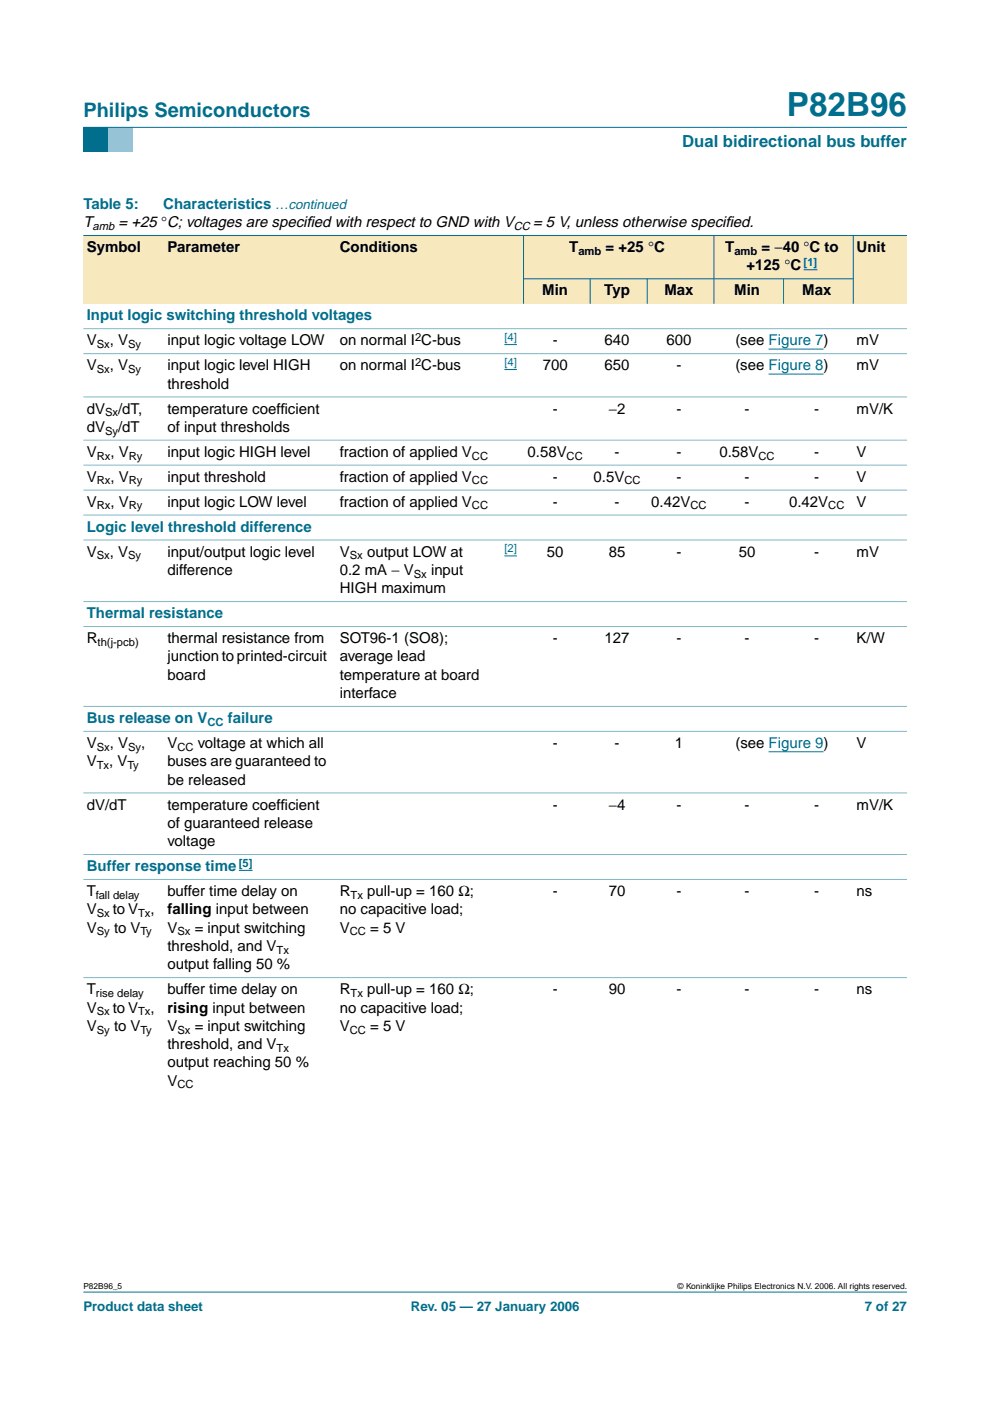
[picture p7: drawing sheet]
<svg xmlns="http://www.w3.org/2000/svg" width="210mm" height="297mm" viewBox="0 0 210 297" stroke-linecap="round" stroke-linejoin="round" font-family="sans-serif">
<defs><g id="words">
<text font-size="7.1" fill="#006e8c" x="166.8" y="24.7">P82B96</text>
<text font-size="4.2" fill="#006e8c" x="17.7" y="24.9">Philips Semiconductors</text>
<text font-size="3.5" fill="#006e8c" x="144.7" y="31.1">Dual bidirectional bus buffer</text>
<g font-size="3.2" fill="#006e8c">
<text x="17.7" y="44.3">Table 5:</text>
<text x="34.6" y="44.3">Characteristics …continued</text>
<text x="18.4" y="67.9">Input logic switching threshold voltages</text>
<text x="18.4" y="112.7">Logic level threshold difference</text>
<text x="18.4" y="131.1">Thermal resistance</text>
<text x="18.4" y="153.3">Bus release on V</text>
<text x="48.3" y="153.3">failure</text>
<text x="18.4" y="184.7">Buffer response time</text>
</g>
<g font-size="3.2">
<text x="17.7" y="48.2">T</text>
<text x="18.4" y="53.5">Symbol</text>
<text x="25.1" y="48.2">= +25 °C; voltages are specif</text>
<text x="35.5" y="53.5">Parameter</text>
<text x="65" y="48.2">ied with respect to GND with V</text>
<text x="72" y="53.5">Conditions</text>
<text x="113" y="48.2">= 5 V, unless otherwise specif</text>
<text x="120.7" y="53.5">T</text>
<text x="128.4" y="53.5">= +25 °C</text>
<text x="153.8" y="53.5">T</text>
<text x="153.8" y="48.2">ied.</text>
<text x="161.5" y="53.5">= −40 °C to</text>
<text x="181.6" y="53.5">Unit</text>
<text x="158.3" y="57.3">+125 °C</text>
<text x="115" y="62.6">Min</text>
<text x="128.1" y="62.6">Typ</text>
<text x="140.9" y="62.6">Max</text>
<text x="155.7" y="62.6">Min</text>
<text x="170.1" y="62.6">Max</text>
<text x="18.4" y="73.2">V</text>
<text x="23.3" y="73.2">, V</text>
<text x="35.5" y="73.2">input logic voltage LOW</text>
<text x="72" y="73.2">on normal I C-bus</text>
<text x="117.2" y="73.2">-</text>
<text x="128.2" y="73.2">640</text>
<text x="141.3" y="73.2">600</text>
<text x="155.9" y="73.2">(see Figure 7)</text>
<text x="181.6" y="73.2">mV</text>
<text x="18.4" y="78.5">V</text>
<text x="23.3" y="78.5">, V</text>
<text x="35.5" y="78.5">input logic level HIGH</text>
<text x="35.5" y="82.4">threshold</text>
<text x="72" y="78.5">on normal I C-bus</text>
<text x="115.1" y="78.5">700</text>
<text x="128.2" y="78.5">650</text>
<text x="143.4" y="78.5">-</text>
<text x="155.9" y="78.5">(see Figure 8)</text>
<text x="181.6" y="78.5">mV</text>
<text x="18.4" y="87.7">dV</text>
<text x="25.1" y="87.7">/dT,</text>
<text x="35.5" y="87.7">temperature coeff</text>
<text x="59.5" y="87.7">icient</text>
<text x="117.2" y="87.7">-</text>
<text x="129.1" y="87.7">−2</text>
<text x="143.4" y="87.7">-</text>
<text x="157.9" y="87.7">-</text>
<text x="172.6" y="87.7">-</text>
<text x="181.6" y="87.7">mV/K</text>
<text x="18.4" y="91.6">dV</text>
<text x="25.1" y="91.6">/dT</text>
<text x="35.5" y="91.6">of input thresholds</text>
<text x="18.4" y="96.9">V</text>
<text x="23.4" y="96.9">, V</text>
<text x="35.5" y="96.9">input logic HIGH level</text>
<text x="72" y="96.9">fraction of applied V</text>
<text x="111.8" y="96.9">0.58V</text>
<text x="130.3" y="96.9">-</text>
<text x="143.4" y="96.9">-</text>
<text x="152.5" y="96.9">0.58V</text>
<text x="172.6" y="96.9">-</text>
<text x="181.6" y="96.9">V</text>
<text x="18.4" y="107.4">V</text>
<text x="18.4" y="102.1">V</text>
<text x="23.4" y="102.1">, V</text>
<text x="23.4" y="107.4">, V</text>
<text x="35.5" y="102.1">input threshold</text>
<text x="35.5" y="107.4">input logic LOW level</text>
<text x="72" y="102.1">fraction of applied V</text>
<text x="72" y="107.4">fraction of applied V</text>
<text x="117.2" y="102.1">-</text>
<text x="117.2" y="107.4">-</text>
<text x="125.8" y="102.1">0.5V</text>
<text x="130.3" y="107.4">-</text>
<text x="138.1" y="107.4">0.42V</text>
<text x="143.4" y="102.1">-</text>
<text x="157.9" y="102.1">-</text>
<text x="157.9" y="107.4">-</text>
<text x="167.3" y="107.4">0.42V</text>
<text x="172.6" y="102.1">-</text>
<text x="181.6" y="102.1">V</text>
<text x="181.6" y="107.4">V</text>
<text x="18.4" y="118">V</text>
<text x="23.3" y="118">, V</text>
<text x="35.5" y="118">input/output logic level</text>
<text x="72" y="118">V</text>
<text x="77.8" y="118">output LOW at</text>
<text x="115.9" y="118">50</text>
<text x="129.1" y="118">85</text>
<text x="143.4" y="118">-</text>
<text x="156.6" y="118">50</text>
<text x="172.6" y="118">-</text>
<text x="181.6" y="118">mV</text>
<text x="35.5" y="121.9">difference</text>
<text x="72" y="125.8">HIGH maximum</text>
<text x="72" y="121.9">0.2 mA − V</text>
<text x="91.4" y="121.9">input</text>
<text x="18.4" y="136.4">R</text>
<text x="35.5" y="136.4">thermal resistance from</text>
<text x="72" y="136.4">SOT96-1 (SO8);</text>
<text x="117.2" y="136.4">-</text>
<text x="128.2" y="136.4">127</text>
<text x="143.4" y="136.4">-</text>
<text x="157.9" y="136.4">-</text>
<text x="172.6" y="136.4">-</text>
<text x="181.6" y="136.4">K/W</text>
<text x="35.5" y="140.2">junction to printed-circuit</text>
<text x="72" y="140.2">average lead</text>
<text x="35.5" y="144.1">board</text>
<text x="72" y="144.1">temperature at board</text>
<text x="72" y="148">interface</text>
<text x="18.4" y="158.6">V</text>
<text x="23.3" y="158.6">, V</text>
<text x="30" y="158.6">,</text>
<text x="35.5" y="158.6">V</text>
<text x="41.9" y="158.6">voltage at which all</text>
<text x="117.2" y="158.6">-</text>
<text x="130.3" y="158.6">-</text>
<text x="143.1" y="158.6">1</text>
<text x="155.9" y="158.6">(see Figure 9)</text>
<text x="181.6" y="158.6">V</text>
<text x="18.4" y="162.5">V</text>
<text x="23.2" y="162.5">, V</text>
<text x="35.5" y="162.5">buses are guaranteed to</text>
<text x="35.5" y="166.4">be released</text>
<text x="18.4" y="171.6">dV/dT</text>
<text x="35.5" y="171.6">temperature coeff</text>
<text x="59.5" y="171.6">icient</text>
<text x="117.2" y="171.6">-</text>
<text x="129.1" y="171.6">−4</text>
<text x="143.4" y="171.6">-</text>
<text x="157.9" y="171.6">-</text>
<text x="172.6" y="171.6">-</text>
<text x="181.6" y="171.6">mV/K</text>
<text x="35.5" y="175.5">of guaranteed release</text>
<text x="35.5" y="179.4">voltage</text>
<text x="18.4" y="190">T</text>
<text x="35.5" y="190">buffer time delay on</text>
<text x="72" y="190">R</text>
<text x="77.9" y="190">pull-up = 160 Ω;</text>
<text x="117.2" y="190">-</text>
<text x="129.1" y="190">70</text>
<text x="143.4" y="190">-</text>
<text x="157.9" y="190">-</text>
<text x="172.6" y="190">-</text>
<text x="181.6" y="190">ns</text>
<text x="18.4" y="197.7">V</text>
<text x="18.4" y="193.9">V</text>
<text x="23.9" y="193.9">to V</text>
<text x="24.2" y="197.7">to V</text>
<text x="31.9" y="193.9">,</text>
<text x="35.5" y="193.9">falling input between</text>
<text x="35.5" y="197.7">V</text>
<text x="41.3" y="197.7">= input switching</text>
<text x="72" y="193.9">no capacitive load;</text>
<text x="72" y="197.7">V</text>
<text x="78.5" y="197.7">= 5 V</text>
<text x="35.5" y="201.6">threshold, and V</text>
<text x="35.5" y="205.5">output falling 50 %</text>
<text x="18.4" y="210.8">T</text>
<text x="18.4" y="214.7">V</text>
<text x="23.9" y="214.7">to V</text>
<text x="31.9" y="214.7">,</text>
<text x="35.5" y="210.8">buffer time delay on</text>
<text x="35.5" y="214.7">rising input between</text>
<text x="72" y="214.7">no capacitive load;</text>
<text x="72" y="210.8">R</text>
<text x="77.9" y="210.8">pull-up = 160 Ω;</text>
<text x="117.2" y="210.8">-</text>
<text x="129.1" y="210.8">90</text>
<text x="143.4" y="210.8">-</text>
<text x="157.9" y="210.8">-</text>
<text x="172.6" y="210.8">-</text>
<text x="181.6" y="210.8">ns</text>
<text x="18.4" y="218.6">V</text>
<text x="24.2" y="218.6">to V</text>
<text x="35.5" y="218.6">V</text>
<text x="41.3" y="218.6">= input switching</text>
<text x="72" y="218.6">V</text>
<text x="78.5" y="218.6">= 5 V</text>
<text x="35.5" y="226.3">output reaching 50 %</text>
<text x="35.5" y="222.4">threshold, and V</text>
<text x="35.5" y="230.2">V</text>
</g>
<g font-size="2.8" fill="#006e8c">
<text x="17.7" y="278">Product data sheet</text>
<text x="87.1" y="278">Rev. 05 — 27 January 2006</text>
<text x="183.4" y="278">7 of 27</text>
</g>
<g font-size="2.4">
<text x="19.6" y="48.7">amb</text>
<text x="108.9" y="48.7">CC</text>
<text x="122.6" y="54">amb</text>
<text x="155.7" y="54">amb</text>
<text x="20.5" y="73.8">Sx</text>
<text x="27.2" y="73.8">Sy</text>
<text x="88" y="72.3">2</text>
<text x="88" y="77.6">2</text>
<text x="20.5" y="79.1">Sx</text>
<text x="27.2" y="79.1">Sy</text>
<text x="22.3" y="88.3">Sx</text>
<text x="22.3" y="92.1">Sy</text>
<text x="20.5" y="97.4">Rx</text>
<text x="27.3" y="97.4">Ry</text>
<text x="100.1" y="97.4">CC</text>
<text x="120.1" y="97.4">CC</text>
<text x="160.8" y="97.4">CC</text>
<text x="20.5" y="102.7">Rx</text>
<text x="27.3" y="102.7">Ry</text>
<text x="100.1" y="102.7">CC</text>
<text x="132.4" y="102.7">CC</text>
<text x="20.5" y="108">Rx</text>
<text x="27.3" y="108">Ry</text>
<text x="100.1" y="108">CC</text>
<text x="146.4" y="108">CC</text>
<text x="175.6" y="108">CC</text>
<text x="20.5" y="118.6">Sx</text>
<text x="27.2" y="118.6">Sy</text>
<text x="74.2" y="118.6">Sx</text>
<text x="87.7" y="122.5">Sx</text>
<text x="20.7" y="136.9">th(j-pcb)</text>
<text x="20.5" y="159.2">Sx</text>
<text x="27.2" y="159.2">Sy</text>
<text x="37.6" y="159.2">CC</text>
<text x="20.5" y="163">Tx</text>
<text x="27" y="163">Ty</text>
<text x="20.3" y="190.6">fall delay</text>
<text x="74.3" y="190.6">Tx</text>
<text x="20.5" y="194.4">Sx</text>
<text x="29.3" y="194.4">Tx</text>
<text x="20.5" y="198.3">Sy</text>
<text x="29.8" y="198.3">Ty</text>
<text x="37.6" y="198.3">Sx</text>
<text x="58.6" y="202.2">Tx</text>
<text x="74.2" y="198.3">CC</text>
<text x="20.3" y="211.4">rise delay</text>
<text x="20.5" y="215.3">Sx</text>
<text x="29.3" y="215.3">Tx</text>
<text x="74.3" y="211.4">Tx</text>
<text x="20.5" y="219.1">Sy</text>
<text x="29.8" y="219.1">Ty</text>
<text x="37.6" y="219.1">Sx</text>
<text x="74.2" y="219.1">CC</text>
<text x="58.6" y="223">Tx</text>
<text x="37.6" y="230.8">CC</text>
</g>
<g font-size="2.4" fill="#00f">
<text x="170.4" y="56.4">[1]</text>
<text x="106.9" y="72.3">[4]</text>
<text x="106.9" y="77.6">[4]</text>
<text x="106.9" y="117.1">[2]</text>
<text x="50.6" y="183.7">[5]</text>
</g>
<text font-size="2.4" fill="#006e8c" x="44" y="153.9">CC</text>
<g font-size="1.8">
<text x="17.7" y="273.4">P82B96_5</text>
<text x="143.7" y="273.4">© Koninklijke Philips Electronics N.V. 2006. All rights reserved.</text>
</g>
</g></defs>
<path d="M17.7 273.9h174.6z" fill="#006e8c" stroke="#006e8c" stroke-width=".21"/>
<path d="M17.7 27h5.3v5.3h-5.3z" fill-rule="evenodd" fill="#006e8c"/>
<path d="M23 27h5.3v5.3h-5.3z" fill-rule="evenodd" fill="#96c4d6"/>
<path d="M17.7 27h174.6z" fill="#006e8c" stroke="#006e8c" stroke-width=".21"/>
<path d="M106.9 73.1h2.7M106.9 78.4h2.7M163 74h11.6M163 79.3h11.6M106.9 117.9h2.7M163 159.4h11.6M50.6 184.5h3" fill="none" stroke="#00f" stroke-width=".21"/>
<g fill="#f7e8bd">
<path d="M17.7 49.9h17.1v14.5h-17.1z" fill-rule="evenodd"/>
<path d="M34.8 49.9h36.5v14.5h-36.5z" fill-rule="evenodd"/>
<path d="M71.3 49.9h34.1v14.5h-34.1z" fill-rule="evenodd"/>
<path d="M105.4 49.9h5.6v14.5h-5.6z" fill-rule="evenodd"/>
<path d="M111 49.9h40.4v9.2h-40.4z" fill-rule="evenodd"/>
<path d="M151.4 49.9h29.5v9.2h-29.5z" fill-rule="evenodd"/>
</g>
<path d="M170.4 57.2h2.9z" fill="#00f" stroke="#00f" stroke-width=".21"/>
<g fill="#f7e8bd">
<path d="M180.9 49.9h11.4v14.5h-11.4z" fill-rule="evenodd"/>
<path d="M111 59.1h14.1v5.3h-14.1z" fill-rule="evenodd"/>
<path d="M125.1 59.1h12.1v5.3h-12.1z" fill-rule="evenodd"/>
<path d="M137.2 59.1h14.2v5.3h-14.2z" fill-rule="evenodd"/>
<path d="M151.4 59.1h14.7v5.3h-14.7z" fill-rule="evenodd"/>
<path d="M166.1 59.1h14.8v5.3h-14.8z" fill-rule="evenodd"/>
</g>
<g fill="#006e8c" stroke="#006e8c" stroke-width=".21">
<path d="M111 49.9v14.5z"/>
<path d="M125.1 59.1v5.3z"/>
<path d="M137.2 59.1v5.3z"/>
<path d="M151.4 49.9v14.5z"/>
<path d="M166.1 59.1v5.3z"/>
<path d="M180.9 49.9v14.5z"/>
<path d="M17.7 49.9h174.6z"/>
<path d="M111 59.1h70z"/>
</g>
<g fill="#80b6c6" stroke="#80b6c6" stroke-width=".21">
<path d="M17.7 69.7h174.6z"/>
<path d="M17.7 75h174.6z"/>
<path d="M17.7 84.2h174.6z"/>
<path d="M17.7 93.3h174.6z"/>
<path d="M17.7 98.6h174.6z"/>
<path d="M17.7 103.9h174.6z"/>
<path d="M17.7 109.2h174.6z"/>
<path d="M17.7 114.5h174.6z"/>
<path d="M17.7 127.5h174.6z"/>
<path d="M17.7 132.8h174.6z"/>
<path d="M17.7 149.8h174.6z"/>
<path d="M17.7 155.1h174.6z"/>
<path d="M17.7 168.1h174.6z"/>
<path d="M17.7 181.2h174.6z"/>
<path d="M17.7 186.5h174.6z"/>
<path d="M17.7 207.3h174.6z"/>
</g>
<use href="#words"/>
</svg>
